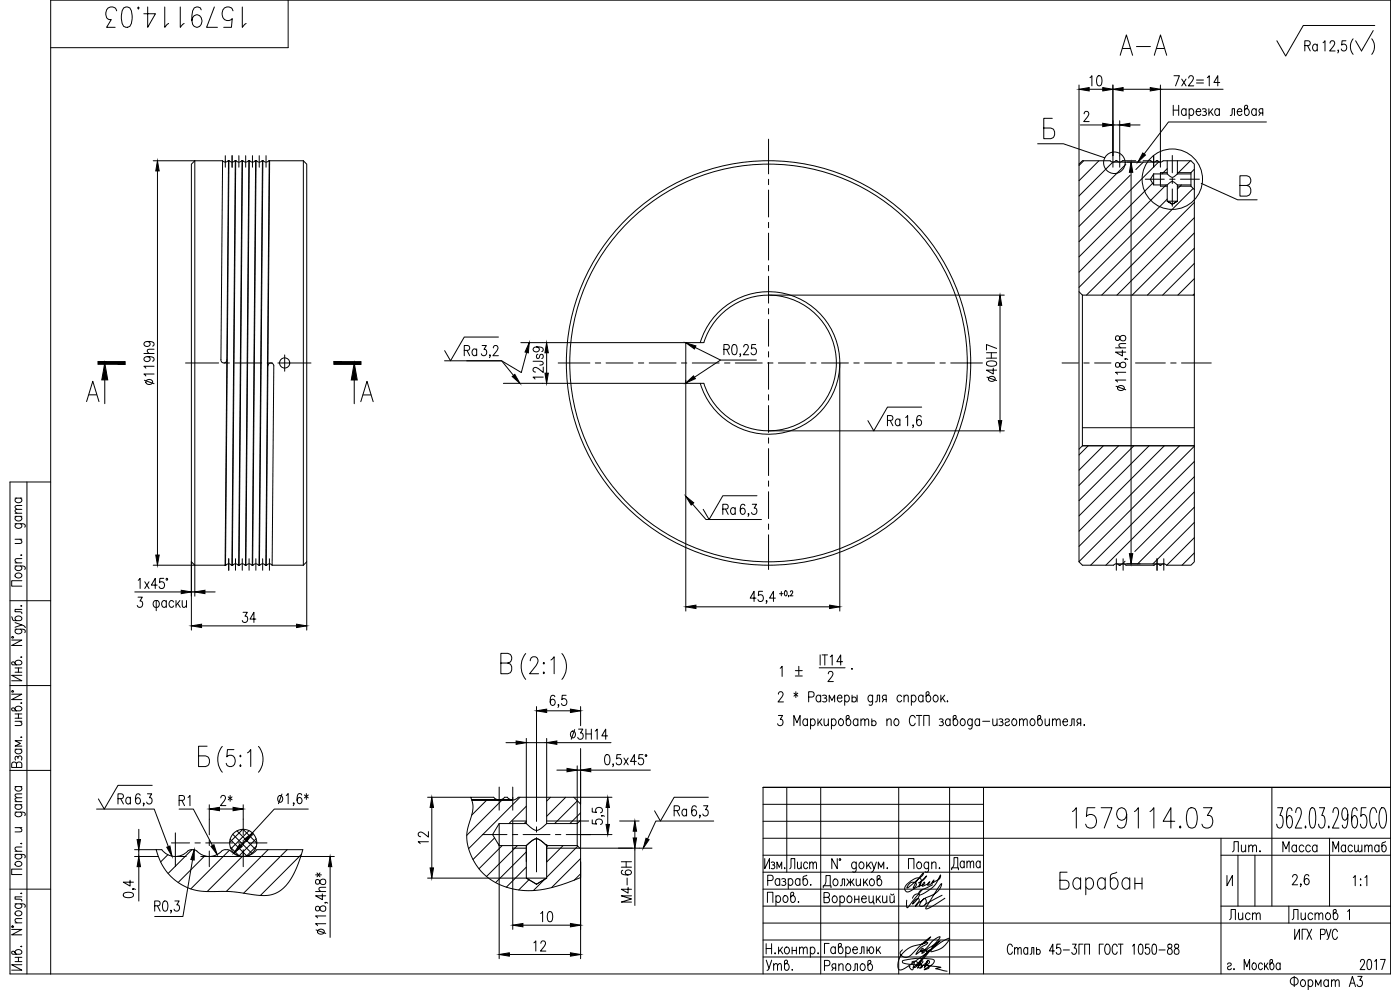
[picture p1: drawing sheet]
<svg xmlns="http://www.w3.org/2000/svg" width="420mm" height="297mm" viewBox="0 0 420 297" stroke-linecap="round" stroke-linejoin="round" font-family="sans-serif">
<defs><g id="words">
<g font-size="10.6">
<text x="31" y="9.5">1579114.03</text>
<text x="335.1" y="18">A-A</text>
<text x="321" y="249.8">1579114.03</text>
</g>
<text font-size="8.4" x="404.3" y="17.6">( )</text>
<text font-size="7.5" x="82.6" y="243.1">1,6*</text>
<g font-size="7.1">
<text x="339.7" y="118.5" transform="rotate(-90 339.7 118.5)">118,4h8</text>
<text x="284.7" y="262.1">Дата</text>
<text x="99.5" y="281.5" transform="rotate(-90 99.5 281.5)">118,4h8*</text>
</g>
<g font-size="6.6">
<text x="390.9" y="16.6">Ra</text>
<text x="326.3" y="27.2">10</text>
<text x="351.4" y="27.2">7x2=14</text>
<text x="138.3" y="107.9">Ra</text>
<text x="47.6" y="116.8" transform="rotate(-90 47.6 116.8)">119h9</text>
<text x="265.3" y="129.1">Ra</text>
<text x="215.9" y="155.6">Ra</text>
<text x="72" y="188">34</text>
<text x="65.3" y="243.1">2*</text>
<text x="129.8" y="254.4" transform="rotate(-90 129.8 254.4)">12</text>
<text x="369" y="256.8">Лит.</text>
<text x="384.2" y="256.8">Масса</text>
<text x="399" y="256.8">Масштаб</text>
<text x="190.9" y="272" transform="rotate(-90 190.9 272)">M4-6H</text>
<text x="368.3" y="277.3">Лист</text>
<text x="387" y="277.3">Листов</text>
<text x="229" y="292.5">Утв.</text>
</g>
<g font-size="6.2">
<text x="300.2" y="115.7" transform="rotate(-90 300.2 115.7)">40H7</text>
<text x="170.4" y="223">3H14</text>
<text x="34.6" y="242.4">Ra</text>
<text x="201.4" y="245.9">Ra</text>
<text x="236" y="261.8">Лист</text>
<text x="161.2" y="277.6">10</text>
<text x="159.5" y="286.5">12</text>
</g>
</g></defs>
<g fill="none" stroke="#000" stroke-width=".3">
<path d="M86.5 .1v14.2h-71.3M399.2 13l.4-.8h.5l.5 .6-.4 1-1.2 1.5h1.7M412.6 7.6h-21.5l-5.3 9.2-2.6-4.6M315.8 35.5h-2.6v6.1h2.1a1.66 1.66 0 0 0 1.3-1.6 1.66 1.66 0 0 0-1.3-1.6h-2.1M323.8 25.5v143.1l1 1h9.4a1.37 1.37 0 0 1 1.9 0 1.32 1.32 0 0 1 1.9 0h8.3a1.48 1.48 0 0 1 2 0 1.2 1.2 0 0 1 1.8 0h7.3l1-1v-119.3l-1-1.1h-8.3M324.2 37.5h6.8M325.4 34.1l.4-.7h.5l.5 .6-.4 1-1.2 1.5h1.7M334 25.5v24.7M334 37.5h2M336 36.2v14M337.1 26.8h8.1M339.1 37.5h3"/>
<path d="M348.3 25.5v24.7M348.3 26.8h18.8M352.1 31.6v3M352.1 33h1.6M353.7 31.6v3M355.9 33a.68 .68 0 0 0-.6-.4 .68 .68 0 0 0-.6 .4 .92 .92 0 0 0-.1 1.2 .92 .92 0 0 0 1.1 .3l.2-.3M355.9 32.6v2M356.9 33l.2-.2a.99 .99 0 0 1 1.3 .6 .99 .99 0 0 1-.7 1.2h-.4l-.4-.4M356.9 32.6v3.1M359 33.5h1.4v-.3a.66 .66 0 0 0-.6-.6 .66 .66 0 0 0-.7 .4 .93 .93 0 0 0 0 1.2 .93 .93 0 0 0 1 .3l.3-.3M360.8 32.8a.74 .74 0 0 1 1.2 .2l-.4 .5h-.3M361.6 33.5l.5 .6-.2 .4h-1.1"/>
<path d="M362.8 32.6v2M363.3 33.5l.8 1.1M364 32.6l-1.2 1.5M366 33a.68 .68 0 0 0-.7-.4 .68 .68 0 0 0-.6 .4 .92 .92 0 0 0-.1 1.2 .92 .92 0 0 0 1.1 .3l.3-.3M366 32.6v2M369.2 34.6l.5-.1 .1-1.9h.7v2M371.3 33.5h1.4v-.3a.66 .66 0 0 0-.6-.6 .66 .66 0 0 0-.7 .4 .93 .93 0 0 0 0 1.2 .93 .93 0 0 0 1.1 .3l.2-.3M374 32.6a1.02 1.02 0 0 1 .9 1 1.02 1.02 0 0 1-.9 1l-.5-.5v-2.2l.7-.3 .2 .4-.1 .3-.8 .7M377 33l-.2-.2a.97 .97 0 0 0-1.2 .5 .97 .97 0 0 0 .4 1.2l.5 .1 .5-.4M377 32.6v2M378.3 33.9l-.5 .7M379 33.9l-1-.1-.2-.5 .2-.5 1-.2v2"/>
<path d="M380.1 36.6h-29.4l-7.3 9.6M46 48.2h20.8M47.3 51.3v115.2M66.8 48.2a1.21 1.21 0 0 0 1.8 0M66.8 48.2l-.5 59.7a.89 .89 0 0 0 .9 1 .89 .89 0 0 0 .9-1M67.6 46.7v3.5M68.6 48.2h.1M68.6 48.2l-1 121.4M68.7 48.2a1.33 1.33 0 0 0 1.9 0M68.7 48.2l-1 121.4M69.7 46.7v3.5M70.6 48.2h.1"/>
<path d="M70.6 48.2l-1 121.4M70.7 48.2a1.33 1.33 0 0 0 1.9 0M70.7 48.2l-1 121.4M71.7 46.7v3.5M72.6 48.2h.2M72.6 48.2l-1 121.4M72.8 48.2a1.24 1.24 0 0 0 1.7 .1M72.8 48.2l-1 121.4M73.7 46.7v3.5M74.7 48.2l-.2 .1M74.7 48.2h.1M74.7 48.2l-1 121.4"/>
<path d="M74.8 48.2a1.33 1.33 0 0 0 1.9 0M74.8 48.2l-1 121.4M75.8 46.7v3.5M76.8 48.2a1.34 1.34 0 0 0 2 0M76.8 48.2l-1.1 121.4M76.8 48.2l-1 121.4M77.8 46.7v3.5M78.8 48.2h.1M78.8 48.2l-1.1 121.4M78.9 48.2a1.33 1.33 0 0 0 1.9 0M78.9 48.2l-1 121.4M79.8 46.7v3.5"/>
<path d="M80.8 48.2h10.2M80.8 48.2l-.9 121.4M80.8 48.2l-1 121.4M91 48.2l1.1 1.1v119.3l-1.1 1M91 48.2v121.4M230.7 41.8v10.4M230.7 53.8v1.6M230.7 57v8.1M311.4 43.1h7.7l12.5 4.3M325.2 48.2l-1.4 1.5M329.8 48.2l-6 6M334 48.6l-10.2 10.2"/>
<path d="M334 48.6h14.3M334.7 48.3l-.8 .3-.7-.4h-8.4l-1 1.1M337 48.2a1.48 1.48 0 0 1-2 0l-.3 .1M337 48.2h3.9M337.9 49.3l-14.1 14.1M339.2 52.6l-15.4 15.3M339.4 51.7v114.4M343.1 48.6l-2.2 2.3M343.7 53.8h5.7M345.9 55l-22.1 22.1M346.2 52.2v3.3l-1-1.7zM346.2 46.7v3.5"/>
<path d="M346.2 55.5h4.1M346.2 52.2h4.1M347.7 48.6l-23.9 23.9M349.1 48.2a1.36 1.36 0 0 1-1.9 0 1.34 1.34 0 0 1-1.9 0h-2.2M350 55.5l-26.2 26.1M350.3 55.5a1.6 1.6 0 0 1 2.7-.3l.3 .3v4.9l-1.5 .9-1.5-.9h3l-1.5 .9-1.5-.9zM350.3 48.2v4a1.65 1.65 0 0 0 1.5 1 1.65 1.65 0 0 0 1.5-.9v-.1M350.3 50.6l-1.6 1.6M350.3 59.7l-26.5 26.5M350.3 51.8h-2v4.1h2M351 53.8h1.6M351.8 46.6v5.2"/>
<path d="M351.8 53.5v1.6M351.8 56.7v5.2M353.3 48.2v4M353.3 55.9h4.1M353.3 55.5h4.1M353.3 51.8h4.1M353.3 52.2h4.1M354.3 53.8h5.7M354.6 55.5l-1.3 1.2M357.2 48.2l-3.9 3.9M357.4 51.8v4.1M357.4 55.9l1 1"/>
<path d="M358.1 56.5l-32 32M358.4 50.8l-1 1M360.5 55l10.9 5h5.9M372.1 55.6h2.1a1.66 1.66 0 0 1 1.2 1.6 1.66 1.66 0 0 1-1.2 1.6h-2.1v-6.1h2.1a1.48 1.48 0 0 1 1.2 1.5 1.48 1.48 0 0 1-1.2 1.4M230.7 66.7v1.6M230.7 70v8M230.7 79.6v1.7M358.4 60.7l-27.8 27.8M358.4 65.3l-23.2 23.2M358.4 69.9l-18.6 18.6M358.4 74.5l-14.1 14M358.4 79l-9.5 9.5"/>
<path d="M230.7 88.5h70.7M230.7 82.9v8.1M230.7 92.6v1.6M230.7 95.8v8.1M300.1 91.6v34.6M323.8 87.5l1 1M324.8 88.5h33.6M324.8 88.5v45.2M358.4 83.6l-4.9 4.9M358.4 88.2l-.3 .3M26.7 118.5h2.3M31.4 114v7.1"/>
<path d="M55.7 108.9h9.9M67.2 108.9h1.7M70.5 108.9h8M80.2 108.9h1.6M80.4 109.8a.88 .88 0 0 1 .9-.9 .88 .88 0 0 1 .9 .8l-.5 59.9M83.4 108.9h9.9M85.4 106.5v4.9M106.3 114v7.1M109 118.5h2.3M133.4 108.3h17.1l3.6 4.3M147.1 106.6h-.2h.2l-.2 .7M148.1 104.4l.4-.7h.5l.4 .6-.3 1-1.2 1.4h1.7"/>
<path d="M149.6 101.1h-10.3l-4.1 7.2-1.8-3.1M156.3 102.8h54.9a20.4 20.4 0 0 1 31.4-10.4 20.4 20.4 0 0 1 0 33 20.4 20.4 0 0 1-31.4-10.4h-60.1M158.1 105.8l-1.6 6-6-3.5h-10.5M160 108.4l2.7 .1a.5 .5 0 0 1 .3 .5 .5 .5 0 0 1-.3 .4l-.7 .1M161 104.1a.82 .82 0 0 1 .9 .8 .9 .9 0 0 1-1.1 .7 .9 .9 0 0 1-.7-1.2 2.58 2.58 0 0 1 2.8 0l.1 .6-.4 .5M161.4 106.3a.68 .68 0 0 0-.4 .6 .68 .68 0 0 0 .4 .7l.5-.4 .1-.6a.57 .57 0 0 1 .9-.2 .73 .73 0 0 1-.3 1.2M163 113.2h-3l.6 .5M163 110.1v1.7l-1.4-1.2-1-.4-.6 .5v.5l.7 .4M164.1 105.9v6.1M167.5 108.9h9.5M178.7 108.9h1.6M181.9 108.9h8.1"/>
<path d="M191.6 108.9h1.6M194.8 108.9h8.1M204.5 108.9h1.6M205.8 114.7l.3 .3M206.1 102.8l-.3 .3v80.2M207.8 108.9h8M208.6 104.3l7.6 3.7M210.2 102.8a21.4 21.4 0 0 1 32.9-11.3 21.4 21.4 0 0 1 0 34.8 21.4 21.4 0 0 1-32.9-11.3M217.3 104.8l1.4-.1 .2-.4-.2-.8-1.4-.1v3M217.4 108.9h1.7M218.1 104.8l.8 1.6M219.9 103.5l.6-.1a1.8 1.8 0 0 1 .6 2.5l-.2 .4-.6 .1a1.8 1.8 0 0 1-.6-2.4z"/>
<path d="M220.7 108.9h8.1M222.3 106.3h-.3h.3l-.3 .7M223.2 104.1l.5-.7h.4l.5 .6-.4 1-1.1 1.4h1.6M226.8 103.4h-1.2l-.1 1.3a.93 .93 0 0 1 1.3 .1 .93 .93 0 0 1 0 1.2 .93 .93 0 0 1-1.3 .1l-.1-.2M227 108h-10.8l-7.8 5.2M230.4 108.9h1.6M230.7 105.5v1.6M230.7 108.7v8.1M230.7 118.4v1.7M233.6 108.9h8.1M243.3 108.9h1.6M246.5 108.9h8.1"/>
<path d="M252 108.9v74.4M256.2 108.9h1.7M259.5 108.9h8M269.2 108.9h1.6M272.4 108.9h8.1M282.1 108.9h1.6M285.3 108.9h9.5M318.7 108.9h4.9M325.3 108.9h1.6M328.5 108.9h4.9M340.8 108.9h8.9M351.3 108.9h1.7"/>
<path d="M354.6 108.9h8.9M26 120.5l1.8-6.1 1.9 6.1M108.3 120.5l1.8-6.1 1.9 6.1M230.7 129.3h70.7M230.7 121.7v8M230.7 131.4v1.6M230.7 134.6v8.1M274.1 127.6h-.2h.2l-.2 .7M276.5 125.1l-.1-.3-.6-.1a1.66 1.66 0 0 0-.7 2l.1 .6a.68 .68 0 0 0 .6 .5 .68 .68 0 0 0 .7-.5l.1-.4a.89 .89 0 0 0-.8-1l-.6 .4-.1 .4M276.6 122.1h-10.3l-4.1 7.2-1.7-3.1M324.8 133.7l-1 1.1M324.8 133.7h33.6"/>
<path d="M324.8 128.3h33.6M326.6 133.7l-2.8 2.8M331.1 133.7l-7.3 7.4M335.7 133.7l-11.9 11.9M340.3 133.7l-16.5 16.5M344.9 133.7l-21.1 21.1M349.4 133.7l-25.6 25.7M354 133.7l-30.2 30.2M358.4 133.9l-34.6 34.6M358.4 138.5l-31.1 31.1M4.5 157.1l2.8 .2 .3 .3-.2 .6M4.5 154.9h2.1"/>
<path d="M4.5 154h2.1M4.5 149.5h2.1M5 157.1l-.3 .3a.99 .99 0 0 0 .6 1.2 .99 .99 0 0 0 1.3-.6v-.4l-.5-.5M5 154.9a.68 .68 0 0 0-.5 .7 .68 .68 0 0 0 .5 .6 .87 .87 0 0 0 1.2 0 .87 .87 0 0 0-.1-1.3M5 149.5a.68 .68 0 0 0-.5 .6 .68 .68 0 0 0 .5 .6 .87 .87 0 0 0 1.2 0 .87 .87 0 0 0-.1-1.2M6.6 152.8l-1.9 .1-.2 .5 .6 .6M6.6 151.7l-1.9 .1-.2 .4 .6 .6M8.1 144.6v147.6M15.2 144.6h-12.2v147.6h414.3v-292.1h-402.1v292.1M207.8 151.2l4.1 4.7h16.6M224.7 154.2h-.2h.2l-.2 .7M225.8 151.3h1.2l-.7 1.2a.9 .9 0 0 1 .8 1.3 .9 .9 0 0 1-1.6 0"/>
<path d="M227.2 148.7h-10.3l-4.1 7.2-1.8-3.1M230.7 144.3v1.6M230.7 147.5v8.1M230.7 157.2v1.6M358.4 143l-26.5 26.6M358.4 147.6l-17.8 17.9M358.4 152.2l-17 17M358.4 156.7l-12.4 12.5M4.5 169.8l2.8 .1 .3 .4-.2 .6M4.5 168.9h2.1M4.5 161.8h2.1M4.7 172.3a.97 .97 0 0 1 1.2-.4 .97 .97 0 0 1 .5 1.2 .97 .97 0 0 1-1.2 .4 .97 .97 0 0 1-.5-1.2z"/>
<path d="M5 169.8l-.3 .2a.99 .99 0 0 0 .6 1.3 .99 .99 0 0 0 1.3-.7v-.3l-.5-.5M6 161.8l.6 .6-.2 .6-1.9 .1M6.3 166.6h.3zM6.6 174.2h-3.1v1.7h3.1M6.6 167.6l-1.9 .1-.2 .6 .6 .6M40.4 177.6h14M41.4 179.2h1.3l-.7 1.1a.9 .9 0 0 1 .8 1.4 .9 .9 0 0 1-1.6-.1M41.5 174.1l.5-.6v3.1M43.4 174.5l1.3 2.1M44.7 174.5l-1.3 2.1M46 169.6h12.5M47.2 175.6h-1.8l1.2-2.1v3.1"/>
<path d="M49.1 173.5h-1.1l-.1 1.3a.93 .93 0 0 1 1.2 .1 .93 .93 0 0 1 0 1.3 .93 .93 0 0 1-1.2 .1l-.1-.3M57.4 168.6v20.5M57.4 177.6h1.1M61.5 177.6h3.1M67.6 169.6h-9.1l-1.1-1v-119.3l1.1-1.1v130.7M67.6 169.6h.1M67.7 169.6a1.34 1.34 0 0 1 1.9 0M68.6 167.6v3.5M69.6 169.6h.1M69.7 169.6a1.33 1.33 0 0 1 1.9 0M70.7 167.6v3.5M71.6 169.6h.2"/>
<path d="M71.7 169.6a1.34 1.34 0 0 1 2 0M72.7 167.6v3.5M73.7 169.6h.1M73.8 169.6a1.33 1.33 0 0 1 1.9 0M74.8 167.6v3.5M75.7 169.6h.1M76 169.5a1.23 1.23 0 0 1 1.7 .1M76 169.5l-.2 .1M76.8 167.6v3.5M77.7 169.6h.2M77.9 169.6a1.34 1.34 0 0 1 1.9 0M78.8 167.6v3.5"/>
<path d="M79.8 169.6h.1M79.9 169.6a1.2 1.2 0 0 1 1.8 0M80.9 167.6v3.5M81.7 169.6h9.3M92.1 168.6v20.5M226.9 179.5h-1.8l1.2-2.1v3.1M228.9 177.4h-1.2l-.1 1.3a.93 .93 0 0 1 1.3 .1 .93 .93 0 0 1 0 1.3 .93 .93 0 0 1-1.3 .1l-.1-.3M230.7 160.5v10.4M232.7 179.5h-1.7l1.1-2.1v3.1M234 178.1h1M234.5 177.5v1.3M235.6 177.3h.2a.85 .85 0 0 1 .4 .7 .85 .85 0 0 1-.4 .8l-.4-.7z"/>
<path d="M236.7 178.7l-.1 .4M237.2 177.6l.2-.3 .5 .3-.7 1.2h.8M335 167.6v3.5M335 169.2h14.3M337.1 167.6v3.5M337.7 168.4l-.8 .8M347.2 167.6v3.5M349.3 167.6v3.5M358.4 161.3l-8.2 8.3M358.4 165.9l-3.7 3.7M3 180.2h12.2M3.5 192h3.1l-3.1 1.7h3.1"/>
<path d="M3.5 185.1l.4 1 2.1 .1a.66 .66 0 0 0 .6-.6 .66 .66 0 0 0-.5-.7 .87 .87 0 0 0-1.2 .1 .87 .87 0 0 0 .1 1.2M4.5 199a1.02 1.02 0 0 1 1-.9 1.02 1.02 0 0 1 1.1 .9l-.6 .5h-2.2l-.3-.7 .4-.2 .3 .1 .8 .8M4.5 188.8l2.8 .1 .3 .3-.2 .6M4.5 186.8l2.1 .7-2.1 .7M5 188.8l-.3 .2a.99 .99 0 0 0 .6 1.3 .99 .99 0 0 0 1.3-.7v-.4l-.5-.4M6.3 197.2h.3zM6.3 181.8h.3zM6.6 187.5l.8 .5 .2 .3M6.6 182.8h-2.1v.7l1.9 .2 .2 .4M46.3 180.3h1.2a1.2 1.2 0 0 1-.3 1.9l-.9-.1a1.25 1.25 0 0 1 0-1.8zM46.9 180.2v3M49.9 180.6l-.2-.3a.97 .97 0 0 0-1.2 .5 .97 .97 0 0 0 .4 1.3 .65 .65 0 0 0 1-.3"/>
<path d="M49.9 180.2v2M52.1 180.6l-.2-.3a.99 .99 0 0 0-1.3 .7 .99 .99 0 0 0 .7 1.2h.4l.4-.4M52.8 180.2v2M53.3 181.1l.8 1.1M54 180.2l-1.2 1.4M54.7 180.2l.1 1.9 .6 .1 .6-.6M56 180.2v2M60.5 187.8h28.5M150.3 198.9h2.1a1.66 1.66 0 0 1 1.2 1.6 1.66 1.66 0 0 1-1.2 1.6h-2.1v-6.1h2.1a1.48 1.48 0 0 1 1.2 1.5 1.48 1.48 0 0 1-1.2 1.4M157.8 196.1a6.2 6.2 0 0 0 0 7.7M159.1 198.3a1.24 1.24 0 0 1 .8-1.2h.8a1.58 1.58 0 0 1 .2 2.6l-2 2.4h2.7M163.2 198.8l.2 .2-.2 .2-.2-.2z"/>
<path d="M165.3 198l1-.9v5M168.6 196.1a6.2 6.2 0 0 1 0 7.7M208.9 182.1h40.1M230.1 180.3h-.2h.2l-.2 .8M239.7 199.9v2.6M246.1 196.5v3M246.7 196.5h1.6M247.5 196.5v3M249.2 197.1l.5-.6v3M252.9 198.5h-1.8l1.2-2v3M3 205.7h12.2M3.5 208.3h3.1l-3.1 1.6h3.1"/>
<path d="M4.5 212.8a1.02 1.02 0 0 1 1-.9 1.02 1.02 0 0 1 1.1 .9l-.6 .5h-2.2l-.3-.7 .4-.2 .3 .1 .8 .8M4.5 200.4h2.1M4.5 201.7h2.1M4.5 216.4h2.1M4.5 214.2h2.1M4.5 215.5h2.1M5.5 200.4v1.3M5.5 214.2v1.3M6 216.4l.6 .6-.2 .6-1.9 .1M6.3 211h.3zM6.6 202.6h-3.1l3.1 1.7h-3.1M161 212v34.5"/>
<path d="M163.2 201.7l.2 .2-.2 .2-.2-.2zM164.1 213.3h7.1M166.5 209l-.1-.2-.6-.2a1.66 1.66 0 0 0-.7 2.1l.1 .5a.69 .69 0 0 0 .7 .5 .69 .69 0 0 0 .6-.5l.1-.4a.89 .89 0 0 0-.8-1l-.6 .4-.1 .5M167.7 211.5h-.3h.3l-.3 .8M169.9 208.6h-1.2l-.1 1.3a.93 .93 0 0 1 1.3 .1 .93 .93 0 0 1 0 1.3 .93 .93 0 0 1-1.3 .1l-.1-.3M174.2 212v5.7M233.6 214.7h1.3l-.7 1.1a.9 .9 0 0 1 .7 1.4 .9 .9 0 0 1-1.5-.1M233.6 208.3l.5-.8h.4l.5 .6-.3 1-1.2 1.5h1.6M234.1 200.5l.6-.6v3.1M238.3 217.7v-3l.9 2.1 .9-2.1v3M238.3 208l1.1 .9M238.7 201.2h2.1"/>
<path d="M238.7 202.8h2.1M238.8 207.5v1.8M239.4 208l-1.1 .9M242.3 216.1l-.2-.3a.97 .97 0 0 0-1.2 .5 .97 .97 0 0 0 .4 1.3 .65 .65 0 0 0 1-.3M242.3 215.7v2M242.7 209.1h1a.83 .83 0 0 0 .6-.8 .83 .83 0 0 0-.6-.8h-1v3.1M243.3 216.1l.2-.3a.99 .99 0 0 1 1.2 .7 .99 .99 0 0 1-.6 1.2h-.4l-.4-.4M243.3 215.7v3M245.5 215.7v2M245.8 200.4h7.8M245.9 216.6l.8 1.1M246.3 209a.68 .68 0 0 0-.6-.5 .68 .68 0 0 0-.7 .5 .93 .93 0 0 0 0 1.1 .93 .93 0 0 0 1.1 .4l.2-.3"/>
<path d="M246.3 208.6v2M246.6 215.7l-1.1 1.4M246.9 208.7a.73 .73 0 0 1 1.1 .3l-.3 .4h-.4M247.3 215.7l.1 1.9 .6 .1 .6-.6M247.7 209.4l.5 .6-.3 .5h-1M248.6 202.2l.4-.8h.5l.5 .6-.4 1-1.1 1.5h1.6M248.6 215.7v2M248.9 210.6v-2l.8 1.6 .8-1.6v2M249.5 216.1l.3-.3a.99 .99 0 0 1 1.2 .7 .99 .99 0 0 1-.7 1.2h-.3l-.5-.4M249.5 215.7v3M251.3 209.4h1.4l-.2-.7a.65 .65 0 0 0-1.1 .3 .93 .93 0 0 0 0 1.1 .93 .93 0 0 0 1.1 .4l.2-.3M252 215.8a.99 .99 0 0 1 1.2 .7 .99 .99 0 0 1-.6 1.2 1.05 1.05 0 0 1-1-.7 1.05 1.05 0 0 1 .4-1.2z"/>
<path d="M253.5 209a.68 .68 0 0 1 .6-.5 .68 .68 0 0 1 .7 .5 .93 .93 0 0 1 0 1.1 .93 .93 0 0 1-1.1 .4l-.2-.3M253.5 208.6v3M254.4 215.7a1.02 1.02 0 0 1 1 1 1.02 1.02 0 0 1-1 1l-.4-.6v-2.1l.7-.3 .2 .4-.1 .3-.8 .7M255.7 200.6v.3zM255.7 209.4a.75 .75 0 0 1 1.2 .1 .75 .75 0 0 1-.4 1.1h-.4l-.4-.3M255.7 208.6v2M257.2 208.6v2M257.5 216.1l-.3-.3a.97 .97 0 0 0-1.2 .5 .97 .97 0 0 0 .4 1.3 .65 .65 0 0 0 1.1-.3M257.5 215.7v2M258.4 216.3l.6-.6 .4 .1 .1 1.9M258.4 215.7v2M259.5 216.3l.6-.6 .5 .1 .1 1.9"/>
<path d="M261.6 216.6a.75 .75 0 0 1 1.3 0 .75 .75 0 0 1-.4 1.1h-.5l-.4-.3M261.6 215.7v2M261.9 209l-.2-.3a.65 .65 0 0 0-1.1 .3 .93 .93 0 0 0 0 1.1 .93 .93 0 0 0 1.1 .4l.2-.3M261.9 208.6l-.1 2.7-.4 .3-.6-.1M262.7 210.6l.5-.1 .1-1.9h.7v2M265.3 209.9l-.5 .7M266 209.9l-1-.2-.2-.4 .2-.6 1-.1v2M266.2 216.3l.6-.6 .5 .1 .2 1.9M266.2 215.7v2M268.6 215.8a.99 .99 0 0 1 1.3 .7 .99 .99 0 0 1-.7 1.2 1.05 1.05 0 0 1-1-.7 1.05 1.05 0 0 1 .4-1.2zM270.6 209a.68 .68 0 0 0-.6-.5 .68 .68 0 0 0-.7 .5 .93 .93 0 0 0 0 1.1 .93 .93 0 0 0 1.1 .4l.2-.3M271.3 209.1l.6-.5 .6 .1 .1 1.9"/>
<path d="M271.3 208.6v2M273.5 209a.68 .68 0 0 1 .7-.5 .68 .68 0 0 1 .6 .5 .93 .93 0 0 1 0 1.1 .93 .93 0 0 1-1.1 .4l-.2-.3M273.5 208.6v3M274.7 215.4a.9 .9 0 0 0-1.1-.7 .9 .9 0 0 0-.7 1.1v.8a.9 .9 0 0 0 .7 1.1 .9 .9 0 0 0 1.1-.7M275 214.7h1.6M275.8 214.7v3M277 209a.68 .68 0 0 0-.6-.5 .68 .68 0 0 0-.7 .5 .93 .93 0 0 0 0 1.1 .93 .93 0 0 0 1.1 .4l.2-.3M277 208.6v2M277.2 217.7v-3h1.7v3M278.4 208.6a1.02 1.02 0 0 1 .9 1 1.02 1.02 0 0 1-.9 1l-.5-.6v-2.2l.7-.3 .3 .5-.1 .3-.9 .7M280.4 208.7a.65 .65 0 0 1 1 .3 .93 .93 0 0 1 .1 1.1 .93 .93 0 0 1-1.1 .4 1.25 1.25 0 0 1 0-1.8zM281.9 215.8a.72 .72 0 0 1 1.1 .3l-.3 .5h-.3"/>
<path d="M282.4 208.6v2M282.7 216.6l.5 .5-.3 .5h-1M282.8 209.4l.8 1.2M283.5 208.6l-1.1 1.4M284.3 210.3v.3zM285.1 216.1l-.2-.3a.97 .97 0 0 0-1.2 .5 .97 .97 0 0 0 .4 1.3 .65 .65 0 0 0 1-.3M285.1 215.7v2M286.5 215.7a1.02 1.02 0 0 1 1 1 1.02 1.02 0 0 1-1 1l-.4-.6v-2.1l.7-.3 .2 .4-.1 .3-.8 .7M288.5 215.8a.99 .99 0 0 1 1.3 .7 .99 .99 0 0 1-.7 1.2 1.05 1.05 0 0 1-1-.7 1.05 1.05 0 0 1 .4-1.2zM291.8 216.1l-.3-.3a.99 .99 0 0 0-1.2 .7 .99 .99 0 0 0 .7 1.2h.3l.5-.4M291.8 215.7l-.1 2.8-.4 .2-.6-.1M294 216.1l-.2-.3a.97 .97 0 0 0-1.2 .5 .97 .97 0 0 0 .3 1.3 .65 .65 0 0 0 1.1-.3"/>
<path d="M294 215.7v2M294.9 216.4h2.1M297.9 215.7l.2 1.9 .5 .1 .6-.6M299.2 215.7v2M299.8 215.8a.72 .72 0 0 1 1.2 .3l-.4 .5h-.3M300.6 216.6l.5 .5-.3 .5h-1M301.7 216.1a.67 .67 0 0 1 .6-.4 .67 .67 0 0 1 .6 .4l-.3 .5-.6 .1a.56 .56 0 0 0-.2 .9 .73 .73 0 0 0 1.1-.3M304 215.8a.99 .99 0 0 1 1.2 .7 .99 .99 0 0 1-.6 1.2 1.05 1.05 0 0 1-1-.7 1.05 1.05 0 0 1 .4-1.2zM306 216.3l.5-.6 .5 .1 .1 1.9M306 215.7v2M307.1 216.3l.6-.6 .5 .1 .1 1.9M309.5 215.8a.99 .99 0 0 1 1.2 .7 .99 .99 0 0 1-.7 1.2 1.05 1.05 0 0 1-.9-.7 1.05 1.05 0 0 1 .4-1.2z"/>
<path d="M311.9 215.7a1.02 1.02 0 0 1 .9 1 1.02 1.02 0 0 1-.9 1l-.5-.6v-2.1l.7-.3 .3 .4-.1 .3-.9 .7M313.6 215.7l.2 1.9 .5 .1 .6-.6M314.9 215.7v2M315.9 216.3l.5-.6 .5 .1 .1 1.9M315.9 215.7v2M317 216.3l.6-.6 .5 .1 .1 1.9M319 216.6h1.4l-.2-.8a.99 .99 0 0 0-1.3 .7 .99 .99 0 0 0 .7 1.2h.3l.5-.4M321.1 217.7l.5-.1 .1-1.9h.7v2M323.6 217l-.4 .7M324.3 217h-.7l-.3-.3-.1-.4 .2-.5 .9-.1v2M325.4 217.4v.3zM3 231.1h12.2"/>
<path d="M4.5 236h2.1M4.5 224.8h2.1M5 236l-.3 .2a.97 .97 0 0 0 .5 1.2 .97 .97 0 0 0 1.2-.4l.2-.6-.5-.4M5 229.2a.74 .74 0 0 0-.8-.6 .74 .74 0 0 0-.7 .6v1.1h3.1v-1.1a.83 .83 0 0 0-.8-.6 .83 .83 0 0 0-.8 .6v1.1M5 224.8a.68 .68 0 0 0-.5 .6 .68 .68 0 0 0 .5 .7 .87 .87 0 0 0 1.2-.1 .87 .87 0 0 0-.1-1.2M5.4 227.2l.6-.4 .3 .1 .3 .3-.2 .9M5.4 227.6v-.4l-.4-.3a.73 .73 0 0 0-.3 1.2M6.3 221.2h.3zM6.6 239.4l-1.9 .1-.2 .4 .6 .6M6.6 238.2l-1.9 .1-.2 .5 .6 .6M6.6 222.2h-2.1l1.6 .9-1.6 .8h2.1M44.2 238.2h1.3l-.7 1.1a.9 .9 0 0 1 .8 1.4 .9 .9 0 0 1-1.6 0"/>
<path d="M45.7 235.6h-10.3l-4.1 7.2-1.8-3.1M56.4 239.3l.6-.6v3M62.2 223.9h-2.6v6.1h2.1a1.66 1.66 0 0 0 1.2-1.6 1.66 1.66 0 0 0-1.2-1.6h-2.1M66.7 223.9a6.2 6.2 0 0 0 0 7.8M70.2 224.9h-1.9l-.2 2.2a1.48 1.48 0 0 1 1.8-.3 1.48 1.48 0 0 1 .7 1.7 1.38 1.38 0 0 1-1.1 1.5 1.38 1.38 0 0 1-1.6-1M72.1 226.6l.2 .3-.2 .2-.1-.2zM72.1 229.5l.2 .3-.2 .2-.1-.2zM74.3 225.9l.9-1v5.1M77.6 223.9a6.2 6.2 0 0 1 0 7.8M128.3 239.2h12.9M149.8 236.2v6.9M151.8 222.8h3.1"/>
<path d="M153.9 236.2v6.9M156.1 239.2l-15.5 15.4M158 239.2v7.9l.1 .2a4.2 4.2 0 0 0 3.4 1.8l2.6-2v-7.9M158 221.6v17.7M158 222.8h6.1M164.1 221.6v17.7M165.2 239.2l-1.1 1.2M167.1 231.1h3.1M167.1 222.8h16.3M169.8 239.2l-5.7 5.7M172.2 239.2h11.5M173.2 229.8v17.3"/>
<path d="M173.2 231.1h1M174.2 224.6v63.1M177.3 231.1h17.9M181.8 226.6l.6-.2a1.79 1.79 0 0 1 .5 2.5l-.2 .4-.6 .2a1.79 1.79 0 0 1-.6-2.5zM184.1 229.3h-.2h.2l-.2 .7M186.3 226.4h-1.1l-.2 1.3a.94 .94 0 0 1 1.3 .1 .94 .94 0 0 1 0 1.3 .94 .94 0 0 1-1.3 .1l-.1-.3M187.3 227.4l1.2 2.1M188.5 227.4l-1.2 2.1M191 228.4h-1.8l1.2-2v3.1M193 226.4h-1.2l-.1 1.3a.93 .93 0 0 1 1.2 .1 .93 .93 0 0 1 0 1.3 .93 .93 0 0 1-1.2 .1l-.1-.3M212.6 239.2h-10.3l-4.1 7.1-1.8-3M229 236.2h188.3h-188.3"/>
<path d="M229 236.2v56M236.1 236.2v25.5M246.3 236.2v56M269.7 236.2v56M285 236.2v56M295.2 236.2v56M381.7 236.2v35.7M4.5 256.3l2.8 .2 .3 .3-.2 .6M4.5 243.7l2.8 .1 .3 .3-.2 .6M4.5 255.4h2.1M4.5 248.3h2.1M4.5 241.5h2.1"/>
<path d="M4.5 240.5h2.1M4.7 258.8a.97 .97 0 0 1 1.2-.4 .97 .97 0 0 1 .5 1.2 .97 .97 0 0 1-1.2 .4 .97 .97 0 0 1-.5-1.2zM5 256.3l-.3 .3a.99 .99 0 0 0 .6 1.2 .99 .99 0 0 0 1.3-.6v-.4l-.5-.5M5 243.7l-.3 .2a.99 .99 0 0 0 .6 1.2 .99 .99 0 0 0 1.3-.6v-.4l-.5-.4M5 241.5a.68 .68 0 0 0-.5 .6 .68 .68 0 0 0 .5 .6 .87 .87 0 0 0 1.2 0 .87 .87 0 0 0-.1-1.2M6 248.3l.6 .6-.2 .6-1.9 .1M6.3 253.1h.3zM6.6 254.1l-1.9 .2-.2 .5 .6 .6M29 242.8h17.3l4.2 11.2M40.4 254.9h8.2a5.3 5.3 0 0 0 8.2 .2l1.2-.2M40.4 257h7.1M41.7 248.8v3.1"/>
<path d="M41.7 254.9v2.1M43.2 241.1h-.2h.2l-.2 .7M46.9 254.9a16.1 16.1 0 0 0 17.6 12.6 59 59 0 0 1 13.2 1.1 9.5 9.5 0 0 0 10.1-5.7l1.4-3 1.7-5h-13.8a5.3 5.3 0 0 1-8.3 .2 2.34 2.34 0 0 0-2.8 .7 5.3 5.3 0 0 1-7.4-.7l-.6-.2M50.4 256.5l-2.2 2.1M51.4 252.9h5.5M52.6 257h3.3M52.6 249.9v10.1M53.8 242.8h4.2l5.8 10.9M53.8 240.1l1.3-.1 .3-.4-.3-.8-1.3-.1v3M54.6 240.1l.8 1.6M57.6 254.9l-7.1 7.2M57.8 258l-2.9 17h-8.5"/>
<path d="M58.5 252.9h1.6M60.3 257h40M61.5 256.8l-8 8M61.7 252.9h8.1M62.8 241.5v9M62.8 252.1v1.6M62.8 255.3v4.7M68.9 255.1l-11.6 11.6M69.1 251.8l5 5M69.9 250.3l5.7 5.7M71.1 249.3l5.5 5.5M71.4 252.9h1.7"/>
<path d="M72.7 257l-10.5 10.5M72.8 248.8l-3.9 3.9M73 248.8l4.1 4.1M73 241.5v9M73 252.1v1.6M73 254.9v5.1M73.7 252.2l-1.4 1.5M74.7 252.9h5.4M74.7 249.2l-5.4 5.5M76 250.2l-5.7 5.8M76.9 251.7l-5.1 5.1-2.7-2.7M77 253.9l-3 3"/>
<path d="M80.5 254.9l-12.6 12.6M86.2 254.9l-13.1 13.1M90.5 256.4l-12.4 12.3M92.5 242.8h-10.2l-6.6 7.1M129.6 242.3v18.1M144.8 250.4h7.3M146.1 240l-4.5 4.6M148.4 251.4l-6.4 6.5M149.8 247.1v6.6l-2-3.3zM149.8 247.1h8.2M150.7 240l-10.6 10.6M150.7 253.7l-7 7"/>
<path d="M153.8 250.4h1.6M153.9 240h-12.3h12.3M153.9 254.5h4.1M155.3 253.7l-9.3 9.3M157 250.4h8.1M158 258.6v-4.9l.1-.1a4.2 4.2 0 0 1 3.4-1.9l2.6 2v4.9M158 253.7l.1-.1a4.2 4.2 0 0 1 3.4-1.9l2.6 2M158 246.3h-4.1v32.6M158 253.7h-8.2v34M158 241.9l-5.3 5.2M158 246.5l-.7 .6M158 255.6l-9.3 9.2"/>
<path d="M158 253.7v9.8M161 248.1v1.6M161 251.3v10.3M164.1 253.7h.1M164.1 253.7v9.8l-3.1 1.8-3-1.8M164.1 247.1h9.1M164.1 246.3h12.6M164.1 254.5h9.9M164.1 253.7h9.1M164.4 253.7l-.3 .4M166.7 250.4h1.6M169 253.7l-4.9 4.9"/>
<path d="M169.9 250.4h13.8M173.2 247.1v6.6l1 1M173.3 240.3l-6.8 6.8M173.4 253.9l-9.3 9.3M174.2 241.2l-2-2h-16.7a2.03 2.03 0 0 1-3.2 0h-.9a2.04 2.04 0 0 1-3.2 0h-7a7.7 7.7 0 0 1 0 6.7 13.9 13.9 0 0 0 2.2 14.3 19.6 19.6 0 0 0 18 6.9 46.6 46.6 0 0 0 12.8-3.8M174.2 243.9l-3.2 3.2M174.2 254.5h21.5M174.2 257.6l-8.7 8.7M174.2 246.1l-1 1M177.7 246v1.1l1.3 .2a.93 .93 0 0 1 .1-1.3 .93 .93 0 0 1 1.3 0 .93 .93 0 0 1 .1 1.3l-.3 .1M177.7 242.5v1.1l1.3 .2a.93 .93 0 0 1 .1-1.3 .93 .93 0 0 1 1.3 0 .93 .93 0 0 1 .1 1.3l-.3 .1M180.6 244.7v.2v-.2l.8 .2"/>
<path d="M182.4 242.3v5.1M185.9 246.3h5.9M190.5 249.4v2M190.5 254.5v17.2M210.1 244.7h-.2h.2l-.2 .7M211.2 241.8h1.2l-.7 1.1a.9 .9 0 0 1 .8 1.4 .9 .9 0 0 1-1.6-.1M214.2 246.3h-17.4l-2.5 5.4M229 251.5h188.3M229 246.4h66.2M229 256.6h66.2M229 241.3h66.2M229.5 257.6v3.1l1.4-3.1v3.1"/>
<path d="M231.4 258.8a.61 .61 0 0 1 1.1 .3l-.3 .4h-.4M232.2 259.5l.3 .3v.6l-.3 .3-.8-.2M251.3 257.6v3.1l-1.7-3.1v3.1M257 259.1l-.3-.3a.65 .65 0 0 0-1 .3 .93 .93 0 0 0 0 1.1 .93 .93 0 0 0 1 .3l.3-.3M257 258.6l-.2 2.8-.3 .3-.6-.2M258.1 258.8a.65 .65 0 0 1 1.1 .3 .93 .93 0 0 1 0 1.1 .93 .93 0 0 1-1.1 .3 1.25 1.25 0 0 1 0-1.7zM260.1 258.6v2.1M260.6 259.5l.8 1.2M261.3 258.6l-1.2 1.5M261.6 258.6l.7 2.1 .7-2.1M275.4 258.8a.99 .99 0 0 1 1.3 .6 .99 .99 0 0 1-.7 1.3 1.04 1.04 0 0 1-.9-.8 1.04 1.04 0 0 1 .3-1.1zM278.7 259.1l-.2-.3a.65 .65 0 0 0-1.1 .3 .93 .93 0 0 0 0 1.1 .93 .93 0 0 0 1.1 .3l.2-.3"/>
<path d="M278.7 258.6l-.1 2.8-.4 .3-.6-.2M279.6 259.2l.6-.6 .6 .2 .1 1.9M279.6 258.6v2.1M366.4 256.6h50.9M366.4 251.5v40.7M371.5 256.6v15.3M376.6 256.6v15.3M383.4 242.3h1.6l-.9 2.4h.4a2.91 2.91 0 0 1-.2 3.8l-.9-.3-.3-.9M387.8 243.2l-.2-.6-.4-.3-.7 .3a9.2 9.2 0 0 0 0 5.6l.6 .3a2.54 2.54 0 0 0 0-3.8l-.6 .3-.4 1.4M388.9 243.8l.2-1.2 .3-.3h.6a2.63 2.63 0 0 1 .1 3.2l-1.4 3h2M391.8 247.9v.6zM393.3 242.6l.7-.3a3.9 3.9 0 0 1 .9 3.5l-.4 2.4-.5 .3-.7-.3a9 9 0 0 1 0-5.6z"/>
<path d="M396 242.3h1.5l-.8 2.4h.4a2.88 2.88 0 0 1-.3 3.8l-.8-.3-.3-.9M398.8 247.9v.6zM399 251.5v20.4M400 243.8l.3-1.2 .3-.3h.6a2.65 2.65 0 0 1 .1 3.2l-1.4 3h1.9M404.5 244.4l-.4 1.4-.6 .3a2.54 2.54 0 0 1 0-3.8l.6 .3a8 8 0 0 1 0 5.6l-.7 .3-.4-.3-.2-.6M407.3 243.2l-.1-.6-.5-.3-.7 .3a9.2 9.2 0 0 0 0 5.6l.6 .3a2.54 2.54 0 0 0 0-3.8l-.6 .3-.4 1.4M410 242.3h-1.4l-.2 2.7 .6-.6h.4a2.86 2.86 0 0 1 0 4.1l-.8-.3-.3-.9M413.2 243.8l-.2-.6a.84 .84 0 0 0-.5-.7 .84 .84 0 0 0-.9 .1 6.2 6.2 0 0 0 .3 5.9 1.23 1.23 0 0 0 1.3-1.5M414.7 242.3a1.25 1.25 0 0 1 1.3 1.5 5.4 5.4 0 0 1-.7 4.7 1.23 1.23 0 0 1-1.3-1.5 5.4 5.4 0 0 1 .7-4.7zM3 266.8h12.2M3.5 278.9h3.1l-3.1 1.6h3.1M4.5 271.2l2.8 .1 .3 .3-.2 .6"/>
<path d="M4.5 276.9h2.1M4.7 273.6a.97 .97 0 0 1 1.2-.3 .97 .97 0 0 1 .5 1.1 .97 .97 0 0 1-1.2 .4 .97 .97 0 0 1-.5-1.2zM5 271.2l-.3 .2a.99 .99 0 0 0 .6 1.3 .99 .99 0 0 0 1.3-.7v-.4l-.5-.4M6.3 268h.3zM6.6 260.8h-3.1v1.6h3.1M6.6 275.6l-1.9 .1-.2 .6 .6 .6M6.6 269.1h-2.1v.7l1.9 .1 .2 .5M37.1 268.1a2.85 2.85 0 0 1 2.8 0l.2 .5a1.8 1.8 0 0 1-2.5 .6l-.6-.6zM39 264.1v1.7l-2-1.1h3.1M39.9 266.7v.2v-.2l.7 .2M41.7 260v10.4M46.4 271.8l1.4-.2 .3-.4-.3-.7-1.4-.2v3.1"/>
<path d="M47.2 271.8l.9 1.6M49.1 270.5l.6-.2a1.8 1.8 0 0 1 .6 2.5l-.3 .4-.5 .2a1.8 1.8 0 0 1-.6-2.5zM51.4 273.2h-.2h.2l-.2 .8M52.5 270.3h1.3l-.7 1.2a.9 .9 0 0 1 .7 1.4 .9 .9 0 0 1-1.6-.1M99.1 260v21.3M128.3 263.5h29.7M156.9 277.6h14.3M158 263.5h6.1l-3.1 1.8zM158 260.2l-6 6M158.8 263.9l-3.1 3.1M163.4 263.8l-3.3 3.4M174.2 262.2l-1.8 1.9"/>
<path d="M229 266.8h66.2M229 277h188.3M229 271.9h66.2M229 261.7h66.2M230.3 270.8v-3.1h1.6v3.1M230.4 264.2h1a.83 .83 0 0 0 .7-.8 .83 .83 0 0 0-.7-.8h-1v3.1M232.9 269.2a.68 .68 0 0 1 .6-.5 .68 .68 0 0 1 .7 .5 .93 .93 0 0 1 0 1.1 .93 .93 0 0 1-1.1 .3l-.2-.3M232.9 268.7v3.1M233.2 260.7v-2.1l.7 1.6 .7-1.6v2.1M234 264.1a.68 .68 0 0 0-.6-.5 .68 .68 0 0 0-.7 .5 .93 .93 0 0 0 0 1.1 .93 .93 0 0 0 1.1 .3l.2-.3M234 263.6v2.1M234.6 263.8a.73 .73 0 0 1 1.2 .3l-.2 .2-.5 .2"/>
<path d="M235.3 268.9a.65 .65 0 0 1 1.1 .3 .93 .93 0 0 1 0 1.1 .93 .93 0 0 1-1.1 .3 1.25 1.25 0 0 1 0-1.7zM235.4 264.5l.5 .6-.3 .4h-1M236.6 264.1a.68 .68 0 0 1 .6-.5 .68 .68 0 0 1 .6 .5 .93 .93 0 0 1 .1 1.1 .93 .93 0 0 1-1.1 .3l-.2-.3M236.6 263.6v3.1M237.8 268.7a1.02 1.02 0 0 1 .9 1.1 1.02 1.02 0 0 1-.9 1l-.5-.6v-2.2l.7-.3 .2 .5-.1 .2-.8 .8M239.6 270.5v.3zM240.1 264.1a.68 .68 0 0 0-.7-.5 .68 .68 0 0 0-.6 .5 .93 .93 0 0 0-.1 1.1 .93 .93 0 0 0 1.1 .3l.3-.3M240.1 263.6v2.1M242.2 262.6l-1.1 .4-.1 .3v1.8l.2 .4a.97 .97 0 0 0 1.2-.5 .97 .97 0 0 0-.4-1.2 .65 .65 0 0 0-1 .3M243.3 265.4v.3zM247.1 266.3v-.5h2.3v.5M247.3 265.8a3.1 3.1 0 0 0 .6-3.1h1.3v3.1"/>
<path d="M247.3 269.2h1a.83 .83 0 0 1 .7 .8 .83 .83 0 0 1-.7 .8h-1v-3h1a.74 .74 0 0 1 .6 .7 .74 .74 0 0 1-.6 .7M250.1 269a.99 .99 0 0 1 1.2 .6 .99 .99 0 0 1-.6 1.2 1.04 1.04 0 0 1-1-.7 1.04 1.04 0 0 1 .4-1.1zM250.3 263.9a.99 .99 0 0 1 1.3 .6 .99 .99 0 0 1-.7 1.3 1.04 1.04 0 0 1-1-.8 1.04 1.04 0 0 1 .4-1.1zM252.1 269.2a.68 .68 0 0 1 .6-.4 .68 .68 0 0 1 .7 .4 .93 .93 0 0 1 0 1.2 .93 .93 0 0 1-1.1 .3l-.2-.3M252.1 268.8v3.1M252.2 265.8l.5-.2 .1-1.9h.7v2.1M254.2 263.7l1 1.3 1.1-1.3M254.5 269a.99 .99 0 0 1 1.3 .6 .99 .99 0 0 1-.7 1.2 1.04 1.04 0 0 1-1-.7 1.04 1.04 0 0 1 .4-1.1zM254.9 264.6l-.8 1.2M255.2 263.7v2.1M255.6 264.6l.8 1.2M256.5 269.8h1.3"/>
<path d="M256.5 268.8v2M257 263.7l.1 1.9 .6 .2 .5-.6M257.8 268.8v2M258.2 263.7v2.1M258.6 269.7h1.4l-.3-.7a.99 .99 0 0 0-1.2 .6 .99 .99 0 0 0 .7 1.2h.3l.5-.4M259.2 263.7v2.1M259.6 264.6l.8 1.2M260.3 263.7l-1.1 1.5M260.8 268.8l.1 1.9 .6 .1 .6-.5M261.3 263.9a.99 .99 0 0 1 1.2 .6 .99 .99 0 0 1-.7 1.3 1.04 1.04 0 0 1-.9-.8 1.04 1.04 0 0 1 .4-1.1zM262.1 268.8v2h.2v.5M262.3 260.7l-.4 .8-.4 .2"/>
<path d="M263 268.8v2M263.5 269.7l.8 1.1M263.6 260.7v-2.1l.8 1.6 .8-1.6v2.1M263.7 263.7a1.02 1.02 0 0 1 .9 1 1.02 1.02 0 0 1-.9 1.1l-.5-.6v-2.2l.7-.3 .3 .4-.1 .3-.9 .8M264.2 268.8l-1.2 1.5M264.9 268.8l.1 1.9 .6 .1 .5-.5M266.1 268.8v2M266.3 260.4v.3zM267.1 268.8l.1 1.9 .6 .1 .6-.5M267.3 268.2a.5 .5 0 0 0 .5 .3 .5 .5 0 0 0 .4-.3M268.4 268.8v2M272.6 260.7v-3.1h1.7v3.1"/>
<path d="M273 265.1a1.17 1.17 0 0 1 2 .4l-.8 1a7.9 7.9 0 0 1 2.1-3.7l.9-.9-.5 .9-2.4 2.1a3.4 3.4 0 0 1-2.1 1.5zM273.8 269.5a1.4 1.4 0 0 1 2.1-1.1 5.2 5.2 0 0 1-2 2.8 1.6 1.6 0 0 1 2-1.4l-.3 1-.9 1.2 .5-.9 2.2-1.5a1.3 1.3 0 0 1 .5 1.6 1.3 1.3 0 0 1-1.6 .8l-.1-.1a2.03 2.03 0 0 1 1.4-2.4 7 7 0 0 0 4.9-3.8l.1-.6-1 1.3-3.5 5.6a.41 .41 0 0 0-.3 .6 .41 .41 0 0 0 .7 0l5.1-3.1M275.6 264.9a4.7 4.7 0 0 0 2.5-2.1l-.3 .3a4.7 4.7 0 0 0-2 3 1.75 1.75 0 0 0 .2-2.6 4.7 4.7 0 0 0-4.1 2.1 1.13 1.13 0 0 0-.1 1.8 1.13 1.13 0 0 0 1.7-.2l1.7-1 2-.8 .3-.4v-.3l-.6 .7v.5a3.3 3.3 0 0 0 2.2-1.3l-.8 .9a1.86 1.86 0 0 0 2-1.4l-.6 .6 .1 .2a3.6 3.6 0 0 0 2.5-2.1v-.3l-.1 .2a9.1 9.1 0 0 1-6.4 5.8l-.1-.5a2.49 2.49 0 0 1 2.1-1.5l2.1-1M276.9 266.8l-4.6 5.6-.2-.5v-1.8M282 260.4v.3zM282.7 268.6l-5.1 2.8M320.2 261.7h-2.1v5.1h1.7a1.38 1.38 0 0 0 1.1-1.4 1.38 1.38 0 0 0-1.1-1.3h-1.7M324.3 264.1a1.12 1.12 0 0 0-1.1-.8 1.12 1.12 0 0 0-1 .8 1.7 1.7 0 0 0 1.3 2.7l.8-.7M324.3 263.4v3.4M325.9 264.1l.4-.5a1.07 1.07 0 0 1 1.7 .5 1.7 1.7 0 0 1-1.4 2.7l-.7-.7M325.9 263.4v5.1M331.7 264.1l-.8-.7a1.71 1.71 0 0 0-1.5 1.1 1.71 1.71 0 0 0 .3 1.8l.6 .5h.6l.8-.7"/>
<path d="M331.7 263.4v3.4M335.2 261.7l-1.8 .7-.2 .5v2.9a1.09 1.09 0 0 0 1 1 1.09 1.09 0 0 0 1.2-.7 1.7 1.7 0 0 0-1.4-2.7l-.8 .7M339 264.1l-.7-.7a1.7 1.7 0 0 0-1.6 1.1 1.7 1.7 0 0 0 .4 1.8l.6 .5h.6l.7-.7M339 263.4v3.4M340.6 265.1h2.1M340.6 263.4v3.4M342.7 263.4v3.4M366.4 271.9h50.9M368.2 262.7v3l1.7-3v3M387.9 263.1l.5-.7h.5l.4 .6-.3 1-1.2 1.5h1.6M388.6 278.8v3.1l1.4-3.1v3.1M390.5 265.3h-.3h.3l-.3 .8"/>
<path d="M392 278.8h-1.2v3.1M392.2 278.8l1.4 3.1M392.8 262.9l-.1-.3-.6-.2a1.66 1.66 0 0 0-.7 2.1l.1 .5a.69 .69 0 0 0 .7 .5 .69 .69 0 0 0 .6-.5l.1-.4a.91 .91 0 0 0-.8-1l-.3 .1-.4 .8M393.6 278.8l-1.4 3.1M398 278.8l.7 2.5M399.4 278.8l-.8 2.8-.4 .3M401.4 279.5l-.2-.4a.81 .81 0 0 0-1-.1 .81 .81 0 0 0-.4 1l.2 1.1a.71 .71 0 0 0 1.1 .6l.3-.6M406.1 263.3l.6-.6v3.1M408.3 263.7v.3zM408.3 265.5v.3zM409.6 263.3l.6-.6v3.1M4.5 285.8a1.02 1.02 0 0 1 1-.9 1.02 1.02 0 0 1 1.1 .9l-.6 .5h-2.2l-.3-.7 .4-.2 .3 .1 .8 .8"/>
<path d="M4.5 287.2h2.1M4.5 288.5h2.1M5.5 287.2v1.3M6.3 284h.3zM6.6 289.5h-3.1l3.1 1.6h-3.1M152.9 286.4h18.3M229 287.1h66.2M229 282h66.2M229.9 283.1v3.1M229.9 284.6h1.7M231.6 283.1v3.1M233.7 284.2v2"/>
<path d="M234.8 284.2l-1.1 1.4M235.8 284.3a.99 .99 0 0 1 1.2 .7 .99 .99 0 0 1-.7 1.2 1.05 1.05 0 0 1-.9-.7 1.05 1.05 0 0 1 .4-1.2zM237.7 284.2v2M239 284.2v2M239.9 284.7l.6-.5 .5 .1 .1 1.9M239.9 284.2v2M241.1 284.7l.6-.5 .4 .1 .2 1.9M243.2 284.6l.2-.3a.99 .99 0 0 1 1.3 .7 .99 .99 0 0 1-.7 1.2h-.3l-.5-.4M243.2 284.2v3M245.5 285.9v.3zM247.4 289.8h1.1a.83 .83 0 0 0 .6-.8 .83 .83 0 0 0-.6-.8h-1.1v3M248.8 283.1h-1.4v3"/>
<path d="M250.1 290.5l-.4 .7M250.7 284.5a.68 .68 0 0 0-.6-.4 .68 .68 0 0 0-.7 .4 .87 .87 0 0 0 .1 1.3 .87 .87 0 0 0 1.2-.1M250.7 284.1v2M250.8 290.5l-.9-.2-.2-.4 .2-.6 .9-.1v2M251.7 289.8l.6-.6 .6 .1 .1 1.9M251.7 289.2v2M252.1 284.1a1.02 1.02 0 0 1 .9 1 1.02 1.02 0 0 1-.9 1l-.5-.6v-2.1l.7-.3 .3 .4-.2 .3-.8 .7M253.8 284.5a.68 .68 0 0 1 .7-.4 .68 .68 0 0 1 .6 .4 .93 .93 0 0 1 0 1.1 .93 .93 0 0 1-1 .4l-.3-.3M253.8 284.1v3M254.2 289.3a.99 .99 0 0 1 1.2 .7 .99 .99 0 0 1-.6 1.2 1.04 1.04 0 0 1-1-.7 1.04 1.04 0 0 1 .4-1.2zM255.9 285h1.4l-.2-.8a.99 .99 0 0 0-1.3 .7 .99 .99 0 0 0 .7 1.2h.4l.4-.4M256 291.2l.5-.1 .1-1.9h.7v2"/>
<path d="M258 286.1l.5-.1 .1-1.9h.7v2M258.5 289.3a.99 .99 0 0 1 1.2 .7 .99 .99 0 0 1-.6 1.2 1.04 1.04 0 0 1-1-.7 1.04 1.04 0 0 1 .4-1.2zM260.2 285.1l.6-.1a.82 .82 0 0 1 .8-.9 1.09 1.09 0 0 1 .6 1.1 1.09 1.09 0 0 1-.8 .9l-.5-.4-.1-.6M260.2 284.1v2M260.9 289.2a1.02 1.02 0 0 1 1 1 1.02 1.02 0 0 1-1 1l-.4-.6v-2.2l.7-.2 .2 .4-.1 .3-.8 .7M263 284.1v2M263.5 285l.8 1.1M264.2 284.1l-1.2 1.4M274 289l-.3-.2a1.02 1.02 0 0 1 1.6 .1l-.4 .7-.9 .7a2.66 2.66 0 0 0 2.2-1.8l-.8 2 1-1.9 .5-.3-.1 .5-.7 .5a.59 .59 0 0 1 .7 .6 .59 .59 0 0 1-.8 .5v-.1a5.4 5.4 0 0 0 2.4-2.2l-1 2.3 1.3-2.2a.74 .74 0 0 1 .1 .9 .74 .74 0 0 1-.8 .3l.4 .2a.67 .67 0 0 1 .4 .8 .67 .67 0 0 1-.8 .4l-.6 .2 2.2-1.5a.87 .87 0 0 0 .8-.8 .87 .87 0 0 0-.7-.9l-.5-.1a16.5 16.5 0 0 0-8.4 .7v.2a1.18 1.18 0 0 0 1.5 .6l9.8 .9 .3 .2-1.6 .3 3.4 .8M274.4 288.7l-.5 2.3-.4-.1-.7-.8 .4-.2M276.5 283.4l1.9-.6-.3 .5a5.8 5.8 0 0 0-3.2 3l2.2-1.6a.36 .36 0 0 0-.4-.2 .36 .36 0 0 0-.3 .4l-.1 .6 1.5-.7a1.41 1.41 0 0 1-1.1 1.2l1.3-1.5a7.7 7.7 0 0 1 4.1-3.4v.1a10.4 10.4 0 0 1-3.8 3.6l-.2 .7 .9-.5-3.5 4.3 3-3.4a9.5 9.5 0 0 1 3.7-3.6l-2.1 1.9-.8 1.3a6 6 0 0 0 5.6-4l-2.4 1.2-11.4 8.1a1.01 1.01 0 0 1-1.3 .1 1.01 1.01 0 0 1-.3-1.3 7.2 7.2 0 0 1 7-6.3 6.3 6.3 0 0 0 2.8-2.2l-2.4 1.9-3.2 3.2a1.93 1.93 0 0 1-1.9 1.1 1.93 1.93 0 0 1-1.7-1.4l.7-.9M303.8 284l-.2-.4a.81 .81 0 0 0-1-.1 .81 .81 0 0 0-.3 .9l.1 1.2a.71 .71 0 0 0 1.1 .6l.3-.6"/>
<path d="M304.5 284.9l.5-.6 .4 .1 .1 1.9M304.5 284.3v2M305.5 284.9l.5-.6 .4 .1 .1 1.9M308.4 284.7l-.4-.4a1.04 1.04 0 0 0-.8 1 1.04 1.04 0 0 0 .8 1l.4-.4M308.4 284.3v2M309.1 286.3l.5-.1v-1.9h.7v2M311.1 285.2a.65 .65 0 0 1 .9-.1 .65 .65 0 0 1 0 1 .65 .65 0 0 1-.9-.1M311.1 284.3v2M316.5 285.3h-1.6l1.1-2v3M318.2 283.3h-1l-.1 1.3a.7 .7 0 0 1 1.2 .1l.1 .5a.84 .84 0 0 1-.2 .9 .84 .84 0 0 1-1 .1l-.2-.5M319.1 285h1.9M321.9 283.3h1.1l-.6 1.1a.91 .91 0 0 1 .7 1.2 .91 .91 0 0 1-1.2 .6l-.2-.5"/>
<path d="M325 283.3h-1.2v3M325.5 286.3v-3h1.5v3M331.1 283.3h-1.2v3M331.9 283.4l.2-.1a1.32 1.32 0 0 1 1.1 1.9l-.1 .4a.71 .71 0 0 1-1.2 .6l-.4-1v-.8zM335.3 284a.71 .71 0 0 0-.7-.7 .71 .71 0 0 0-.7 .7v1.6a.71 .71 0 0 0 .7 .8 .71 .71 0 0 0 .7-.8M335.6 283.3h1.4M336.3 283.3v3M339.9 283.9l.5-.6v3M341.9 283.4l.5-.1a1.91 1.91 0 0 1 .5 2.4l-.2 .5-.5 .1a2.51 2.51 0 0 1-.3-2.9zM344.9 283.3h-1l-.1 1.3a.69 .69 0 0 1 .6-.3 .69 .69 0 0 1 .6 .4l.1 .5a.84 .84 0 0 1-.3 .9 .84 .84 0 0 1-.9 .1l-.2-.5M346 283.4l.5-.1a2.2 2.2 0 0 1 0 3h-.2a1.91 1.91 0 0 1-.5-2.4zM347.8 285h1.9"/>
<path d="M350.6 283.4v.9a1.12 1.12 0 0 1 1.1 .7 1.12 1.12 0 0 1-.4 1.3 .95 .95 0 0 1-1-1 .95 .95 0 0 1 1.1-.9l.2-.1a.66 .66 0 0 0-.3-1zM352.6 283.4v.9a1.12 1.12 0 0 1 1.1 .7 1.12 1.12 0 0 1-.4 1.3 .95 .95 0 0 1-1-1 .95 .95 0 0 1 1.1-.9l.2-.1a.67 .67 0 0 0-.3-1zM368.4 289.4a.57 .57 0 0 1 .6-.5 .57 .57 0 0 1 .5 .5l-.3 .4-.7 .3a.57 .57 0 0 0 0 .6 .57 .57 0 0 0 .6 .3l.4-.5M370.3 290.7v.3zM373.4 291v-3.1l.8 2.2 .8-2.2v3.1M376 289.1l.2-.2a1.04 1.04 0 0 1 .9 1 1.04 1.04 0 0 1-.9 1.1l-.5-.9zM378.9 289.4l-.4-.5a1.04 1.04 0 0 0-.8 1 1.04 1.04 0 0 0 .8 1.1l.4-.5M379.5 288.9v2.1M379.9 289.8l.7 1.2M380.5 288.9l-1 1.5M381.5 288.9a1.04 1.04 0 0 1 .9 1 1.04 1.04 0 0 1-.9 1.1l-.4-.6v-2.2l.3-.3 .4 .1a.75 .75 0 0 1-.5 1.1l-.2 .3M384.2 289.4l-.4-.5a1.04 1.04 0 0 0-.9 1 1.04 1.04 0 0 0 .9 1.1l.4-.5"/>
<path d="M384.2 288.9v2.1M388.4 293v3M390.6 294.1a.65 .65 0 0 1 1.1 .3 .93 .93 0 0 1 0 1.1 .93 .93 0 0 1-1.1 .4 1.25 1.25 0 0 1 0-1.8zM392.6 294.4a.68 .68 0 0 1 .7-.5 .68 .68 0 0 1 .6 .5 .93 .93 0 0 1 0 1.1 .93 .93 0 0 1-1.1 .4l-.2-.3M392.6 294v3M394.8 296v-2l.8 1.6 .9-1.6v2M396.3 280.4h.9a.86 .86 0 0 0 .5-.8 .86 .86 0 0 0-.5-.8h-.9v3.1M398.7 294.4a.68 .68 0 0 0-.7-.5 .68 .68 0 0 0-.6 .5 .93 .93 0 0 0-.1 1.1 .93 .93 0 0 0 1.1 .4l.3-.3M398.7 294v2M399.6 294.6l.6-.6 .4 .1 .1 1.9M399.6 294v2M400.7 294.6l.6-.6 .5 .1 .1 1.9"/>
<path d="M404.9 296l1-3 .9 3M405.3 295h1.2M407.5 293h1.3l-.7 1.1a.9 .9 0 0 1 .7 1.4 .9 .9 0 0 1-1.5-.1M408.3 288.6l.1-.5a.67 .67 0 0 1 1 0 .67 .67 0 0 1 0 .9l-1.2 1.9h1.4M410.5 288l.5-.1a2.18 2.18 0 0 1 0 3h-.2a2.49 2.49 0 0 1-.3-2.9zM412.6 288.4l.5-.5v3M414.3 287.9h1.4l-1 3"/>
<circle cx="334.4" cy="48.8" r="3.2"/>
<circle cx="351.8" cy="53.8" r="9.1"/>
<circle cx="85.4" cy="108.9" r="1.53"/>
<circle cx="230.6" cy="108.9" r="59.7"/>
<circle cx="230.6" cy="108.9" r="60.7"/>
<circle cx="50" cy="173.8" r=".26"/>
<circle cx="3.8" cy="191.3" r=".26"/>
<circle cx="3.8" cy="207.5" r=".26"/>
<circle cx="193.8" cy="226.7" r=".26"/>
<circle cx="73" cy="252.9" r="4.1"/>
<circle cx="252" cy="257.9" r=".26"/>
<circle cx="3.8" cy="278.1" r=".26"/>
<circle cx="388.4" cy="294.4" r="1.2"/>
</g>
<g fill="#000" stroke="#000" stroke-width=".3">
<path d="M323.8 26.8l3.1-.5v1zM331 37l3 .5-3 .5zM334 26.8l3.1-.5v1zM336 37.5l3.1-.5v1zM345.2 26.3l3.1 .5-3.1 .5zM47.3 48.2l.5 3.1h-1.1zM339.4 48.6l.6 3.1h-1.1zM343 45.9l.8 .6-2.3 2.1zM300.1 88.5l.5 3.1h-1zM31.4 108.9l.9 5.1h-1.8zM106.3 108.9l.9 5.1h-1.8zM153.7 113l.8-.7 1.5 2.7z"/>
<path d="M158.8 102.8l-.3 3.1-.9-.3zM164.1 102.8l.5 3.1h-1.1zM163.5 112h1.1l-.5 3zM205.9 114.9l2.2-2.1 .6 .8zM205.9 102.9l3 .9-.5 .9zM299.6 126.2h1l-.5 3.1zM205.8 148.9l2.4 2-.8 .6zM46.7 166.5h1.1l-.5 3.1zM54.4 177.1l3 .5-3 .5zM58.5 177.6l3-.5v1zM338.9 166.1h1.1l-.6 3.1zM57.4 187.8l3.1-.5v1z"/>
<path d="M89 187.3l3.1 .5-3.1 .5zM205.8 182.1l3.1-.5v1zM249 181.6l3 .5-3 .5zM161 213.3l3.1-.5v1zM171.2 212.8l3 .5-3 .5zM154.9 222.3l3.1 .5-3.1 .5zM164.1 222.8l3-.5v1zM170.2 230.6l3 .5-3 .5zM174.2 231.1l3.1-.5v1zM41.1 251.9h1.1l-.5 3zM50 254.2l1-.4 .6 3.1zM58.3 255v3.1l-1-.2z"/>
<path d="M63.3 253.9l.9-.4 1 2.9zM62.8 242.7l3.1-.5v1zM71.9 253.3l.8 .7-2.5 1.9zM73.3 251.8l2.4-1.9-1.6 2.6zM129.6 239.2l.5 3.1h-1zM181.9 247.4h1l-.5 3zM182.4 239.2l.5 3.1h-1zM190.5 246.3l.5 3.1h-1zM190 251.4h1l-.5 3.1zM193.9 251.5l.9 .4-1.7 2.6zM41.7 257l.5 3h-1.1zM99.1 257l.5 3h-1z"/>
<path d="M129.1 260.4h1l-.5 3.1zM153.9 277.6l3-.5v1zM171.2 277.1l3 .5-3 .5zM149.8 286.4l3.1-.5v1zM171.2 285.9l3 .5-3 .5z"/>
<path d="M29.4 108.5l8.1 .8h-8.1zM29.4 108.5l8.1 .8v-.8z"/>
<path d="M100.2 108.5h8.1v.8zM100.2 108.5v.8h8.1z"/>
</g>
<use href="#words"/>
</svg>
